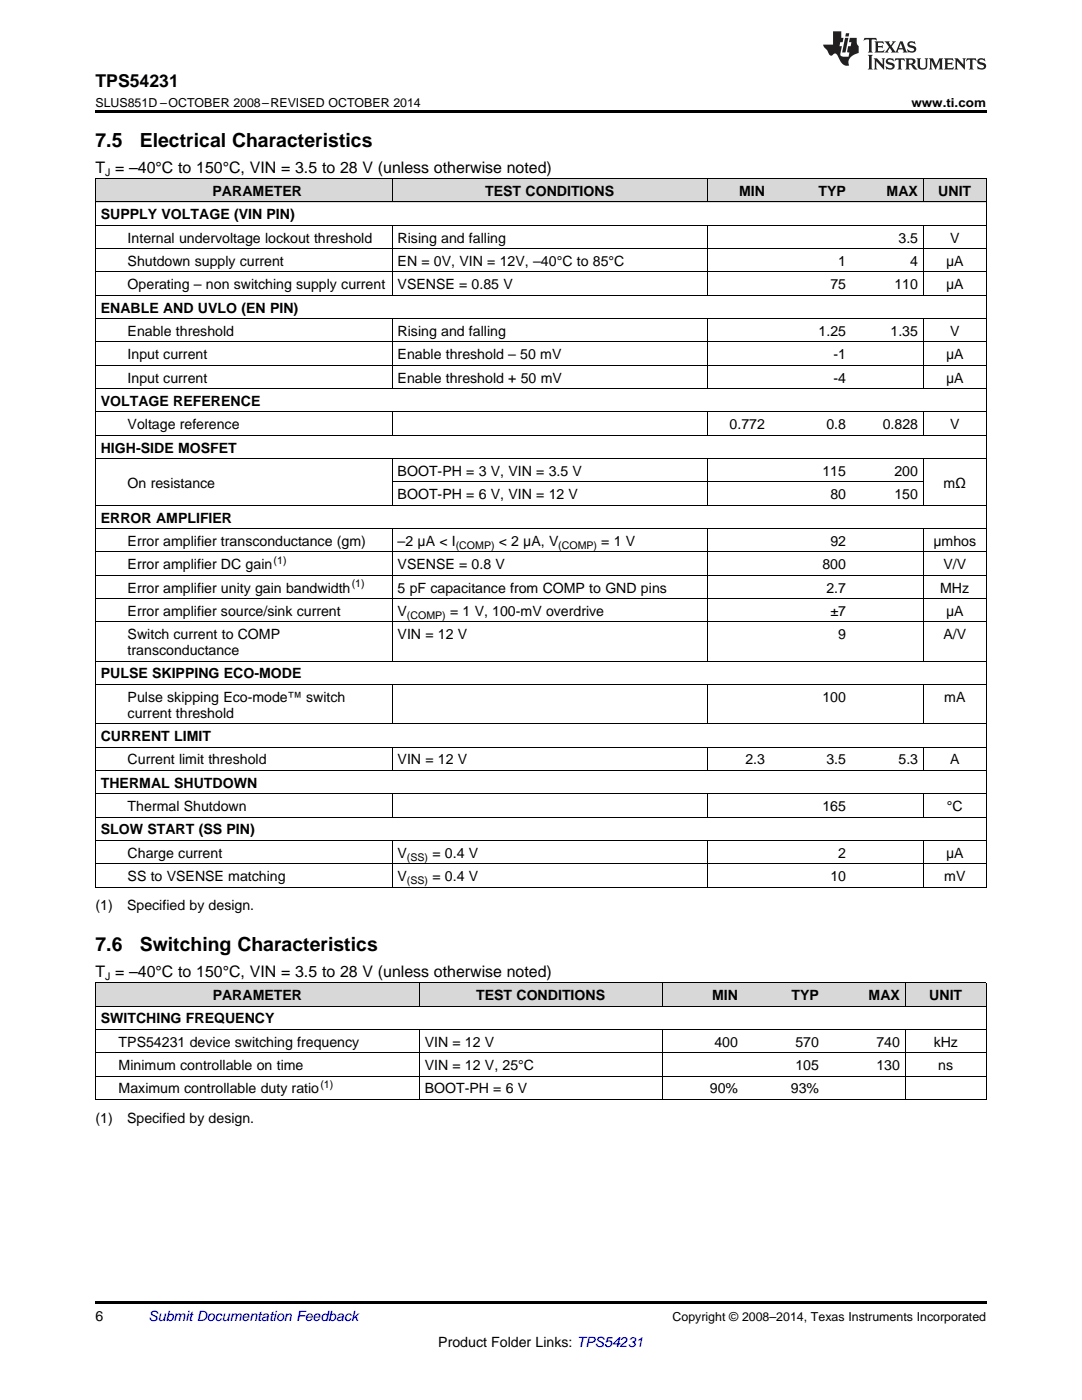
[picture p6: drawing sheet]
<svg xmlns="http://www.w3.org/2000/svg" width="216mm" height="279mm" viewBox="0 0 216 279" stroke-linecap="round" stroke-linejoin="round" font-family="sans-serif">
<defs><g id="words">
<g font-size="3.9">
<text x="19" y="29.3">7.5</text>
<text x="27.9" y="29.3">Electrical Characteristics</text>
<text x="19" y="189.8">7.6</text>
<text x="27.9" y="189.8">Switching Characteristics</text>
</g>
<text font-size="3.5" x="19" y="17.3">TPS54231</text>
<g font-size="3.2">
<text x="19" y="34.4">T = –40°C to 150°C, VIN = 3.5 to 28 V (unless otherwise noted)</text>
<text x="19" y="194.9">T = –40°C to 150°C, VIN = 3.5 to 28 V (unless otherwise noted)</text>
</g>
<g font-size="2.8">
<text x="42.4" y="39.1">PARAMETER</text>
<text x="96.8" y="39.1">TEST CONDITIONS</text>
<text x="147.5" y="39.1">MIN</text>
<text x="163.3" y="39.1">TYP</text>
<text x="176.9" y="39.1">MAX</text>
<text x="187.2" y="39.1">UNIT</text>
<text x="20.1" y="43.7">SUPPLY VOLTAGE (VIN PIN)</text>
<text x="25.5" y="48.4">Internal undervoltage lockout threshold</text>
<text x="25.5" y="53.1">Shutdown supply current</text>
<text x="79.3" y="48.4">Rising and falling</text>
<text x="79.3" y="53.1">EN = 0V, VIN = 12V, –40°C to 85°C</text>
<text x="167.3" y="53.1">1</text>
<text x="179.3" y="48.4">3.5</text>
<text x="181.6" y="53.1">4</text>
<text x="188.8" y="53.1">μA</text>
<text x="189.6" y="48.4">V</text>
<text x="25.5" y="57.7">Operating – non switching supply current</text>
<text x="79.3" y="57.7">VSENSE = 0.85 V</text>
<text x="165.7" y="57.7">75</text>
<text x="178.5" y="57.7">110</text>
<text x="188.8" y="57.7">μA</text>
<text x="20.1" y="62.4">ENABLE AND UVLO (EN PIN)</text>
<text x="25.5" y="67">Enable threshold</text>
<text x="25.5" y="71.7">Input current</text>
<text x="79.3" y="67">Rising and falling</text>
<text x="79.3" y="71.7">Enable threshold – 50 mV</text>
<text x="163.3" y="67">1.25</text>
<text x="166.3" y="71.7">-1</text>
<text x="177.7" y="67">1.35</text>
<text x="188.8" y="71.7">μA</text>
<text x="189.6" y="67">V</text>
<text x="25.5" y="76.3">Input current</text>
<text x="79.3" y="76.3">Enable threshold + 50 mV</text>
<text x="166.3" y="76.3">-4</text>
<text x="188.8" y="76.3">μA</text>
<text x="20.1" y="81">VOLTAGE REFERENCE</text>
<text x="25.5" y="85.7">Voltage reference</text>
<text x="145.6" y="85.7">0.772</text>
<text x="164.9" y="85.7">0.8</text>
<text x="176.1" y="85.7">0.828</text>
<text x="189.6" y="85.7">V</text>
<text x="20.1" y="90.3">HIGH-SIDE MOSFET</text>
<text x="79.3" y="95">BOOT-PH = 3 V, VIN = 3.5 V</text>
<text x="164.1" y="95">115</text>
<text x="178.5" y="95">200</text>
<text x="25.5" y="97.3">On resistance</text>
<text x="79.3" y="99.6">BOOT-PH = 6 V, VIN = 12 V</text>
<text x="165.7" y="99.6">80</text>
<text x="178.5" y="99.6">150</text>
<text x="188.3" y="97.3">mΩ</text>
<text x="20.1" y="104.3">ERROR AMPLIFIER</text>
<text x="25.5" y="108.9">Error amplifier transconductance (gm)</text>
<text x="25.5" y="113.6">Error amplifier DC gain</text>
<text x="79.3" y="108.9">–2 μA &lt; I</text>
<text x="79.3" y="113.6">VSENSE = 0.8 V</text>
<text x="99.5" y="108.9">&lt; 2 μA, V</text>
<text x="120" y="108.9">= 1 V</text>
<text x="164.1" y="113.6">800</text>
<text x="165.7" y="108.9">92</text>
<text x="186.3" y="108.9">μmhos</text>
<text x="188.2" y="113.6">V/V</text>
<text x="25.5" y="118.3">Error amplifier unity gain bandwidth</text>
<text x="79.3" y="118.3">5 pF capacitance from COMP to GND pins</text>
<text x="164.9" y="118.3">2.7</text>
<text x="187.6" y="118.3">MHz</text>
<text x="25.5" y="122.9">Error amplifier source/sink current</text>
<text x="79.3" y="122.9">V</text>
<text x="89.8" y="122.9">= 1 V, 100-mV overdrive</text>
<text x="165.7" y="122.9">±7</text>
<text x="188.8" y="122.9">μA</text>
<text x="25.5" y="127.6">Switch current to COMP</text>
<text x="25.5" y="130.7">transconductance</text>
<text x="79.3" y="127.6">VIN = 12 V</text>
<text x="167.3" y="127.6">9</text>
<text x="188.2" y="127.6">A/V</text>
<text x="20.1" y="135.4">PULSE SKIPPING ECO-MODE</text>
<text x="25.5" y="140.1">Pulse skipping Eco-mode™ switch</text>
<text x="25.5" y="143.2">current threshold</text>
<text x="164.1" y="140.1">100</text>
<text x="188.4" y="140.1">mA</text>
<text x="20.1" y="147.9">CURRENT LIMIT</text>
<text x="25.5" y="152.5">Current limit threshold</text>
<text x="79.3" y="152.5">VIN = 12 V</text>
<text x="148.7" y="152.5">2.3</text>
<text x="164.9" y="152.5">3.5</text>
<text x="179.3" y="152.5">5.3</text>
<text x="189.6" y="152.5">A</text>
<text x="20.1" y="157.2">THERMAL SHUTDOWN</text>
<text x="25.5" y="161.9">Thermal Shutdown</text>
<text x="164.1" y="161.9">165</text>
<text x="188.9" y="161.9">°C</text>
<text x="20.1" y="166.5">SLOW START (SS PIN)</text>
<text x="25.5" y="171.2">Charge current</text>
<text x="79.3" y="171.2">V</text>
<text x="86.3" y="171.2">= 0.4 V</text>
<text x="167.3" y="171.2">2</text>
<text x="188.8" y="171.2">μA</text>
<text x="25.5" y="175.8">SS to VSENSE matching</text>
<text x="79.3" y="175.8">V</text>
<text x="86.3" y="175.8">= 0.4 V</text>
<text x="165.7" y="175.8">10</text>
<text x="188.4" y="175.8">mV</text>
<text x="19" y="181.7">(1)</text>
<text x="25.4" y="181.7">Specified by design.</text>
<text x="42.4" y="199.6">PARAMETER</text>
<text x="95" y="199.6">TEST CONDITIONS</text>
<text x="142.1" y="199.6">MIN</text>
<text x="157.9" y="199.6">TYP</text>
<text x="173.3" y="199.6">MAX</text>
<text x="185.4" y="199.6">UNIT</text>
<text x="20.1" y="204.2">SWITCHING FREQUENCY</text>
<text x="23.7" y="208.9">TPS54231 device switching frequency</text>
<text x="84.7" y="208.9">VIN = 12 V</text>
<text x="142.6" y="208.9">400</text>
<text x="158.7" y="208.9">570</text>
<text x="174.9" y="208.9">740</text>
<text x="186.3" y="208.9">kHz</text>
<text x="23.7" y="213.5">Minimum controllable on time</text>
<text x="84.7" y="213.5">VIN = 12 V, 25°C</text>
<text x="158.7" y="213.5">105</text>
<text x="174.9" y="213.5">130</text>
<text x="187.2" y="213.5">ns</text>
<text x="23.7" y="218.2">Maximum controllable duty ratio</text>
<text x="84.7" y="218.2">BOOT-PH = 6 V</text>
<text x="141.6" y="218.2">90%</text>
<text x="157.8" y="218.2">93%</text>
<text x="19" y="224">(1)</text>
<text x="25.4" y="224">Specified by design.</text>
<text x="19" y="263.6">6</text>
<text x="87.5" y="268.9">Product Folder Links: TPS54231</text>
</g>
<text font-size="2.8" fill="#0000c8" x="29.6" y="263.6">Submit Documentation Feedback</text>
<g font-size="2.5">
<text x="19" y="21.4">SLUS851D –OCTOBER 2008–REVISED OCTOBER 2014</text>
<text x="181.9" y="21.4">www.ti.com</text>
<text x="134.2" y="263.6">Copyright © 2008–2014, Texas Instruments Incorporated</text>
</g>
<g font-size="2.1">
<text x="21" y="35.1">J</text>
<text x="54.6" y="112.5">(1)</text>
<text x="90.9" y="109.5">(COMP)</text>
<text x="111.4" y="109.5">(COMP)</text>
<text x="70.2" y="117.1">(1)</text>
<text x="81.2" y="123.5">(COMP)</text>
<text x="81.2" y="171.7">(SS)</text>
<text x="81.2" y="176.4">(SS)</text>
<text x="21" y="195.5">J</text>
<text x="63.9" y="217.1">(1)</text>
</g>
</g></defs>
<g fill="#d8d8d8">
<path d="M19 196.2h3.6v4.6h-3.6z"/>
<path d="M22.6 196.2h61.1v4.6h-61.1z"/>
<path d="M83.7 196.2h48.5v4.6h-48.5z"/>
<path d="M132.2 196.2h16.1v4.6h-16.1z"/>
<path d="M148.3 196.2h16.2v4.6h-16.2z"/>
<path d="M164.5 196.2h16.2v4.6h-16.2z"/>
<path d="M180.7 196.2h16.1v4.6h-16.1z"/>
<path d="M19 35.7h5.4v4.7h-5.4z"/>
<path d="M24.4 35.7h53.9v4.7h-53.9z"/>
<path d="M78.3 35.7h62.8v4.7h-62.8z"/>
<path d="M141.1 35.7h12.6v4.7h-12.6z"/>
<path d="M153.7 35.7h16.2v4.7h-16.2z"/>
<path d="M169.9 35.7h14.4v4.7h-14.4z"/>
<path d="M184.3 35.7h12.5v4.7h-12.5z"/>
</g>
<g fill="#000">
<path d="M19 22h177.8v.5h-177.8zM19 177.1h.2zM78.2 177.1h.1zM141 177.1h.1zM184.1 177.1h.2zM196.7 177.1h.1zM19 219.4l.2 .1zM83.6 219.4l.1 .1zM132.1 219.4l.1 .1zM148.2 219.4l.1 .1zM164.4 219.4l.1 .1zM180.6 219.4l.1 .1z"/>
<path d="M196.7 219.4l.1 .1zM19 259.7h177.8v.5h-177.8z"/>
</g>
<g fill="none" stroke="#000" stroke-width=".2">
<path d="M19 35.6h177.8M19.1 35.7v141.4M78.2 35.7v4.7M141.1 35.7v4.7M184.2 35.7v4.7M196.8 35.7v141.4M19 58.9h177.8M19 54.3h177.8M19 49.6h177.8M19 45h177.8M19 40.3h177.8M78.2 45v14"/>
<path d="M141.1 45v14M184.2 45v14M19 77.6h177.8M19 72.9h177.8M19 68.2h177.8M19 63.6h177.8M78.2 63.6v14M141.1 63.6v14M184.2 63.6v14M19 91.5h177.8M19 86.9h177.8M19 82.2h177.8"/>
<path d="M78.2 82.2v4.7M78.2 91.5v9.4M78.3 96.2h106M141.1 82.2v4.7M141.1 91.5v9.4M184.2 82.2v4.7M184.2 91.5v9.4M19 119.5h177.8M19 114.8h177.8M19 110.2h177.8M19 105.5h177.8M19 100.8h177.8"/>
<path d="M78.2 105.5v26.5M141.1 105.5v26.5M184.2 105.5v26.5M19 136.6h177.8M19 132h177.8M19 124.1h177.8M78.2 136.6v7.9M141.1 136.6v7.9M184.2 136.6v7.9M19 158.4h177.8M19 153.8h177.8M19 149.1h177.8"/>
<path d="M19 144.4h177.8M78.2 149.1v4.7M78.2 158.4v4.7M141.1 149.1v4.7M141.1 158.4v4.7M184.2 149.1v4.7M184.2 158.4v4.7M19 177h177.8M19 172.4h177.8M19 167.7h177.8M19 163.1h177.8M78.2 167.7v9.4"/>
<path d="M141.1 167.7v9.4M184.2 167.7v9.4M19 196.1h177.8M19.1 196.1v23.4M83.6 196.1v4.7M132.1 196.1v4.7M180.6 196.1v4.7M196.8 196.1v23.4M19 219.4h177.8M19 214.8h177.8M19 210.1h177.8M19 205.4h177.8"/>
<path d="M19 200.8h177.8M83.6 205.5v14M132.1 205.5v14M180.6 205.5v14"/>
</g>
<g fill="#231f20">
<path d="M172.5 7.6l-.1 .5 .4-.2h.6v.1v2.1l-.2 .4h.9l-.2-.4v-2.1l.1-.1h.5l.5 .2-.2-.5zM174.5 8.3l.2 .3v1.5l-.2 .4h1.8l.2-.6a1.04 1.04 0 0 1-1.3 .2v-.7h.6l.3 .2v-.6l-.3 .2h-.6v-.6l.8-.1 .4 .3-.2-.5zM176.5 8.3l.9 1.1-.9 1.1h.8l-.2-.2 .4-.7 .5 .7-.2 .2h1.5l-.2-.2 .2-.4h.9l.1 .4-.2 .2h1l-.3-.3-.7-1.9h-.5l-.9 2-.8-1 .9-1h-.8l.1 .3-.4 .5-.3-.6 .1-.2zM179.7 8.6l.4 1h-.7zM181.3 8.4a.63 .63 0 0 0-.2 .7 .63 .63 0 0 0 .6 .4l.6 .2 .1 .2a.75 .75 0 0 1-.7 .4 .75 .75 0 0 1-.6-.5l.1 .7 .1-.1a1.11 1.11 0 0 0 1.5-.6 1.13 1.13 0 0 0-1.2-.8l-.1-.4a1.04 1.04 0 0 1 1.2 .2l-.2-.5-.2 .1-.4-.2zM173.2 10.9l.2 .4v2.2l-.2 .4h1l-.3-.4v-2.2l.3-.4zM174.3 11.6l.3 .4v1.5l-.3 .4h.8l-.2-.4v-1.3l1.5 1.7v-1.9l.2-.4h-.7l.2 .4v.9l-1.1-1.3zM177 11.8a.62 .62 0 0 0-.2 .7 .62 .62 0 0 0 .6 .4l.6 .1 .1 .3a.76 .76 0 0 1-.7 .3 .76 .76 0 0 1-.7-.4l.2 .7 .1-.1a1.11 1.11 0 0 0 1.5-.6 1.13 1.13 0 0 0-1.2-.8l-.1-.4a1.04 1.04 0 0 1 1.2 .2l-.2-.6-.2 .1-.5-.1zM178.7 11.6l-.2 .6a.61 .61 0 0 1 .8-.3v1.6l-.2 .4h.9l-.2-.4v-1.6a.63 .63 0 0 1 .7 .3l-.1-.6zM180.6 11.6l.3 .4v1.5l-.3 .4h1l-.2-.2-.1-.8 .6 .2a.76 .76 0 0 0 1.2 .7l-1-1a.58 .58 0 0 0 .6-.5 .58 .58 0 0 0-.5-.6zM181.4 11.9h.1a.45 .45 0 0 1 .5 .1 .45 .45 0 0 1 .1 .5l-.8 .2zM182.9 11.6l.2 .2a2.17 2.17 0 0 0 .3 1.9 .99 .99 0 0 0 1.6-.6v-1.1l.2-.4h-.7l.2 .2a1.92 1.92 0 0 1-.2 1.8 .6 .6 0 0 1-.9-.5v-1.1l.2-.4zM185.4 11.6l.2 .4v1.5l-.2 .4h.7l-.2-.4v-1.4l.8 1.8 .8-1.8v1.4l-.2 .4h.9l-.2-.4v-1.5l.2-.4h-.8l-.6 1.5-.6-1.5zM188.4 11.6l.2 .4v1.5l-.2 .4h1.8l.1-.6a1.04 1.04 0 0 1-1.2 .1v-.6h.5l.4 .2v-.6l-.4 .2h-.5v-.7h.8l.3 .3-.1-.6zM190.5 11.6l.2 .4v1.5l-.2 .4h.7l-.2-.4v-1.3l1.5 1.7v-1.9l.2-.4h-.7l.2 .4v.9l-1.1-1.3zM192.9 11.6l-.1 .6a.61 .61 0 0 1 .7-.3l.1 1.6-.3 .4h1l-.3-.4 .1-1.6a.63 .63 0 0 1 .7 .3l-.1-.6zM195.2 11.8a.62 .62 0 0 0-.2 .7 .62 .62 0 0 0 .6 .4l.6 .1 .1 .3a.76 .76 0 0 1-.7 .3 .76 .76 0 0 1-.6-.4l.1 .7 .1-.1a1.11 1.11 0 0 0 1.6-.6 1.13 1.13 0 0 0-1.3-.8l-.1-.4a1.04 1.04 0 0 1 1.2 .2l-.1-.6-.2 .1-.5-.1z"/>
<path d="M166.2 6.3v2.6h-1.9v.4l.8 .9a.91 .91 0 0 0 1 .8 .56 .56 0 0 1 .5-.3 .56 .56 0 0 1 .5 .3l.4 .8a1.53 1.53 0 0 0 1.9 1.2 1.54 1.54 0 0 1 1-2.1l.9-.3v-1.4a1.52 1.52 0 0 1-.4-1.6h-1.3l-.2 .8h.5l-.2 .8h-.5l-.1 1v.2l.4 .1-.2 .8a1.93 1.93 0 0 1-1.6-.3l.3-1.8h-.5l.2-.8h.4l.2-.8h-.4v-1.3zM168.6 7.6l-.6 2.9h.7l.6-2.9zM168.8 6.6l-.1 .7h.6l.2-.7z"/>
</g>
<use href="#words"/>
</svg>
